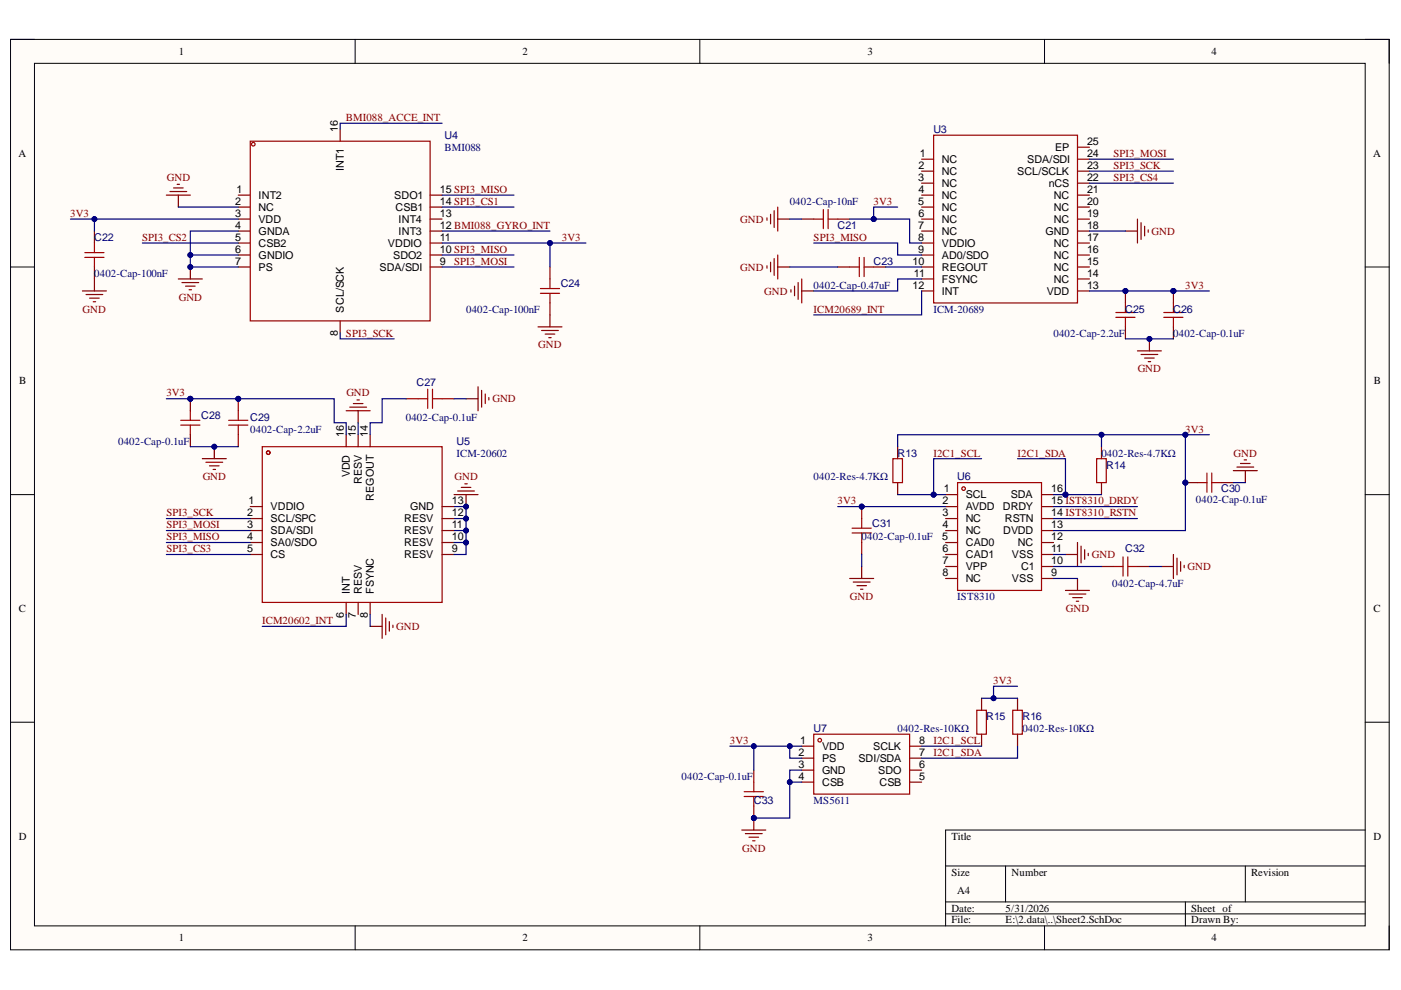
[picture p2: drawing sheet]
<svg xmlns="http://www.w3.org/2000/svg" width="297mm" height="210mm" viewBox="0 0 297 210" stroke-linecap="round" stroke-linejoin="round" font-family="sans-serif">
<defs><g id="words">
<g font-size="2.3">
<text x="37.9" y="11.7">1</text>
<text x="110.7" y="11.7">2</text>
<text x="183.9" y="11.7">3</text>
<text x="256.9" y="11.7">4</text>
<text x="71.7" y="27.9" transform="rotate(-90 71.7 27.9)">16</text>
<text x="3.9" y="33.3">A</text>
<text x="194.8" y="35.8">2</text>
<text x="195" y="33.3">1</text>
<text x="199.7" y="34.6">NC</text>
<text x="217.8" y="34.6">SDA/SDI</text>
<text x="223.7" y="32">EP</text>
<text x="230.5" y="35.8">23</text>
<text x="230.5" y="33.3">24</text>
<text x="230.5" y="30.8">25</text>
<text x="291.1" y="33.3">A</text>
<text x="50.2" y="40.9">1</text>
<text x="72.9" y="36.3" transform="rotate(-90 72.9 36.3)">INT1</text>
<text x="93.2" y="40.9">15 SPI3_MISO</text>
<text x="194.7" y="38.4">3</text>
<text x="194.8" y="40.9">4</text>
<text x="199.7" y="37.1">NC</text>
<text x="199.7" y="39.6">NC</text>
<text x="215.7" y="37.1">SCL/SCLK</text>
<text x="222.3" y="39.6">nCS</text>
<text x="230.5" y="40.9">21</text>
<text x="230.5" y="38.4">22</text>
<text x="49.8" y="43.5">2</text>
<text x="49.8" y="46">3</text>
<text x="54.8" y="42.2">INT2</text>
<text x="54.8" y="44.7">NC</text>
<text x="54.8" y="47.3">VDD</text>
<text x="83.6" y="42.2">SDO1</text>
<text x="83.8" y="44.7">CSB1</text>
<text x="84.5" y="47.3">INT4</text>
<text x="93.2" y="46">13</text>
<text x="93.2" y="43.5">14 SPI3_CS1</text>
<text x="194.7" y="43.5">5</text>
<text x="194.8" y="46">6</text>
<text x="199.7" y="42.2">NC</text>
<text x="199.7" y="44.7">NC</text>
<text x="199.7" y="47.3">NC</text>
<text x="223.4" y="47.3">NC</text>
<text x="223.4" y="44.7">NC</text>
<text x="223.4" y="42.2">NC</text>
<text x="230.5" y="46">19</text>
<text x="230.5" y="43.5">20</text>
<text x="49.8" y="48.5">4</text>
<text x="49.8" y="51.1">5</text>
<text x="49.8" y="53.6">6</text>
<text x="54.8" y="49.8">GNDA</text>
<text x="54.8" y="52.3">CSB2</text>
<text x="82.2" y="52.3">VDDIO</text>
<text x="84.5" y="49.8">INT3</text>
<text x="93.2" y="53.6">10 SPI3_MISO</text>
<text x="93.2" y="51.1">11</text>
<text x="93.2" y="48.5">12 BMI088_GYRO_INT</text>
<text x="194.7" y="48.5">7</text>
<text x="194.7" y="51.1">8</text>
<text x="194.7" y="53.6">9</text>
<text x="199.7" y="49.8">NC</text>
<text x="199.7" y="52.3">VDDIO</text>
<text x="221.7" y="49.8">GND</text>
<text x="223.4" y="52.3">NC</text>
<text x="230.5" y="53.6">16</text>
<text x="230.5" y="51.1">17</text>
<text x="230.5" y="48.5">18</text>
<text x="49.8" y="56.1">7</text>
<text x="54.8" y="54.9">GNDIO</text>
<text x="54.8" y="57.4">PS</text>
<text x="80.5" y="57.4">SDA/SDI</text>
<text x="83.3" y="54.9">SDO2</text>
<text x="93.2" y="56.1">9</text>
<text x="193.5" y="56.1">10</text>
<text x="193.7" y="58.7">11</text>
<text x="199.7" y="54.9">AD0/SDO</text>
<text x="199.7" y="57.4">REGOUT</text>
<text x="199.7" y="59.9">FSYNC</text>
<text x="223.4" y="59.9">NC</text>
<text x="223.4" y="57.4">NC</text>
<text x="223.4" y="54.9">NC</text>
<text x="230.5" y="58.7">14</text>
<text x="230.5" y="56.1">15</text>
<text x="193.5" y="61.2">12</text>
<text x="199.7" y="62.5">INT</text>
<text x="221.9" y="62.5">VDD</text>
<text x="230.5" y="61.2">13</text>
<text x="71.7" y="71.3" transform="rotate(-90 71.7 71.3)">8</text>
<text x="72.9" y="66.3" transform="rotate(-90 72.9 66.3)">SCL/SCK</text>
<text x="4.1" y="81.5">B</text>
<text x="291.3" y="81.5">B</text>
<text x="72.9" y="92.7" transform="rotate(-90 72.9 92.7)">16</text>
<text x="75.5" y="92.7" transform="rotate(-90 75.5 92.7)">15</text>
<text x="78" y="92.7" transform="rotate(-90 78 92.7)">14</text>
<text x="74.2" y="101.2" transform="rotate(-90 74.2 101.2)">VDD</text>
<text x="52.7" y="106.9">1</text>
<text x="76.7" y="102.6" transform="rotate(-90 76.7 102.6)">RESV</text>
<text x="79.3" y="106.2" transform="rotate(-90 79.3 106.2)">REGOUT</text>
<text x="95.8" y="106.9">13</text>
<text x="199.8" y="106.9">2</text>
<text x="200.1" y="104.4">1</text>
<text x="204.7" y="105.7">SCL</text>
<text x="214.3" y="105.7">SDA</text>
<text x="222.9" y="104.4">16</text>
<text x="222.9" y="106.9">15 IST8310_DRDY</text>
<text x="52.4" y="109.5">2</text>
<text x="52.4" y="112">3</text>
<text x="57.4" y="108.2">VDDIO</text>
<text x="57.4" y="110.8">SCL/SPC</text>
<text x="57.4" y="113.3">SDA/SDI</text>
<text x="85.7" y="113.3">RESV</text>
<text x="85.7" y="110.8">RESV</text>
<text x="87" y="108.2">GND</text>
<text x="95.8" y="112">11</text>
<text x="95.8" y="109.5">12</text>
<text x="199.8" y="112">4</text>
<text x="199.8" y="109.5">3</text>
<text x="204.7" y="113.3">NC</text>
<text x="204.7" y="110.8">NC</text>
<text x="204.7" y="108.2">AVDD</text>
<text x="212.6" y="108.2">DRDY</text>
<text x="212.7" y="113.3">DVDD</text>
<text x="213" y="110.8">RSTN</text>
<text x="222.9" y="109.5">14 IST8310_RSTN</text>
<text x="222.9" y="112">13</text>
<text x="52.4" y="114.6">4</text>
<text x="52.4" y="117.1">5</text>
<text x="57.4" y="115.8">SA0/SDO</text>
<text x="57.4" y="118.4">CS</text>
<text x="85.7" y="118.4">RESV</text>
<text x="85.7" y="115.8">RESV</text>
<text x="95.8" y="117.1">9</text>
<text x="95.8" y="114.6">10</text>
<text x="199.8" y="114.6">5</text>
<text x="199.8" y="119.6">7</text>
<text x="199.8" y="117.1">6</text>
<text x="204.7" y="118.4">CAD1</text>
<text x="204.7" y="115.8">CAD0</text>
<text x="214.6" y="118.4">VSS</text>
<text x="215.8" y="115.8">NC</text>
<text x="222.9" y="114.6">12</text>
<text x="222.9" y="117.1">11</text>
<text x="222.9" y="119.6">10</text>
<text x="74.2" y="126" transform="rotate(-90 74.2 126)">INT</text>
<text x="76.7" y="126" transform="rotate(-90 76.7 126)">RESV</text>
<text x="79.3" y="126" transform="rotate(-90 79.3 126)">FSYNC</text>
<text x="199.8" y="122.2">8</text>
<text x="204.7" y="123.4">NC</text>
<text x="204.7" y="120.9">VPP</text>
<text x="214.6" y="123.4">VSS</text>
<text x="216.5" y="120.9">C1</text>
<text x="222.9" y="122.2">9</text>
<text x="4" y="129.8">C</text>
<text x="72.9" y="131" transform="rotate(-90 72.9 131)">6</text>
<text x="75.5" y="131" transform="rotate(-90 75.5 131)">7</text>
<text x="78" y="131" transform="rotate(-90 78 131)">8</text>
<text x="291.2" y="129.8">C</text>
<text x="169.3" y="160.3">2</text>
<text x="169.6" y="157.8">1</text>
<text x="174.3" y="159">VDD</text>
<text x="174.3" y="161.6">PS</text>
<text x="182" y="161.6">SDI/SDA</text>
<text x="185.1" y="159">SCLK</text>
<text x="194.8" y="160.3">7</text>
<text x="194.8" y="157.8">8</text>
<text x="169.3" y="162.8">3</text>
<text x="169.3" y="165.4">4</text>
<text x="174.3" y="164.1">GND</text>
<text x="174.3" y="166.6">CSB</text>
<text x="186.2" y="164.1">SDO</text>
<text x="186.5" y="166.6">CSB</text>
<text x="194.8" y="165.4">5</text>
<text x="194.8" y="162.8">6</text>
<text x="4" y="178">D</text>
<text x="201.7" y="178">Title</text>
<text x="291.2" y="178">D</text>
<text x="201.7" y="185.7">Size</text>
<text x="214.5" y="185.7">Number</text>
<text x="265.2" y="185.7">Revision</text>
<text x="203" y="189.5">A4</text>
<text x="201.7" y="193.3">Date:</text>
<text x="201.7" y="195.8">File:</text>
<text x="213.2" y="193.3">5/31/2026</text>
<text x="213.2" y="195.8">E:\2.data\..\Sheet2.SchDoc</text>
<text x="252.6" y="193.3">Sheet of</text>
<text x="252.6" y="195.8">Drawn By:</text>
<text x="37.9" y="199.6">1</text>
<text x="110.7" y="199.6">2</text>
<text x="183.9" y="199.6">3</text>
<text x="256.9" y="199.6">4</text>
</g>
<g font-size="2.3" fill="#800000">
<text x="73.4" y="25.6">BMI088_ACCE_INT</text>
<text x="236.1" y="35.8">SPI3_SCK</text>
<text x="236.1" y="33.3">SPI3_MOSI</text>
<text x="35.4" y="38.4">GND</text>
<text x="236.1" y="38.4">SPI3_CS4</text>
<text x="14.9" y="46">3V3</text>
<text x="156.9" y="47.3">GND</text>
<text x="185.2" y="43.5">3V3</text>
<text x="30.1" y="51.1">SPI3_CS2</text>
<text x="119.1" y="51.1">3V3</text>
<text x="172.5" y="51.1">SPI3_MISO</text>
<text x="244.2" y="49.8">GND</text>
<text x="96.3" y="56.1">SPI3_MOSI</text>
<text x="156.9" y="57.4">GND</text>
<text x="37.9" y="63.7">GND</text>
<text x="162" y="62.5">GND</text>
<text x="251.3" y="61.2">3V3</text>
<text x="17.5" y="66.3">GND</text>
<text x="73.4" y="71.4">SPI3_SCK</text>
<text x="172.5" y="66.3">ICM20689_INT</text>
<text x="114.1" y="73.9">GND</text>
<text x="241.2" y="79">GND</text>
<text x="35.3" y="84">3V3</text>
<text x="73.4" y="84">GND</text>
<text x="104.4" y="85.3">GND</text>
<text x="251.3" y="91.7">3V3</text>
<text x="43" y="101.9">GND</text>
<text x="96.4" y="101.9">GND</text>
<text x="197.9" y="96.8">I2C1_SCL</text>
<text x="215.7" y="96.8">I2C1_SDA</text>
<text x="261.5" y="96.8">GND</text>
<text x="177.6" y="106.9">3V3</text>
<text x="35.3" y="112">SPI3_MOSI</text>
<text x="35.3" y="109.5">SPI3_SCK</text>
<text x="35.3" y="114.6">SPI3_MISO</text>
<text x="35.3" y="117.1">SPI3_CS3</text>
<text x="231.5" y="118.4">GND</text>
<text x="251.8" y="120.9">GND</text>
<text x="180.2" y="127.2">GND</text>
<text x="226" y="129.8">GND</text>
<text x="55.6" y="132.3">ICM20602_INT</text>
<text x="84" y="133.6">GND</text>
<text x="210.6" y="145">3V3</text>
<text x="154.7" y="157.8">3V3</text>
<text x="197.9" y="157.8">I2C1_SCL</text>
<text x="197.9" y="160.3">I2C1_SDA</text>
<text x="157.4" y="180.6">GND</text>
</g>
<g font-size="2.3" fill="#000080">
<text x="94.3" y="29.5">U4</text>
<text x="197.9" y="28.2">U3</text>
<text x="94.3" y="32">BMI088</text>
<text x="167.4" y="43.5">0402-Cap-10nF</text>
<text x="20" y="51.1">C22</text>
<text x="177.6" y="48.5">C21</text>
<text x="20" y="58.7">0402-Cap-100nF</text>
<text x="185.2" y="56.1">C23</text>
<text x="118.9" y="61">C24</text>
<text x="172.5" y="61.2">0402-Cap-0.47uF</text>
<text x="98.8" y="66.3">0402-Cap-100nF</text>
<text x="197.9" y="66.3">ICM-20689</text>
<text x="223.4" y="71.4">0402-Cap-2.2uF</text>
<text x="238.6" y="66.3">C25</text>
<text x="248.7" y="66.3">C26</text>
<text x="248.7" y="71.4">0402-Cap-0.1uF</text>
<text x="88.3" y="81.8">C27</text>
<text x="42.6" y="88.9">C28</text>
<text x="53" y="89.2">C29</text>
<text x="86" y="89.2">0402-Cap-0.1uF</text>
<text x="25" y="94.3">0402-Cap-0.1uF</text>
<text x="53" y="91.7">0402-Cap-2.2uF</text>
<text x="96.8" y="94.3">U5</text>
<text x="96.8" y="96.8">ICM-20602</text>
<text x="172.5" y="101.9">0402-Res-4.7KΩ</text>
<text x="190.3" y="96.8">R13</text>
<text x="203" y="101.9">U6</text>
<text x="233.5" y="96.8">0402-Res-4.7KΩ</text>
<text x="234.5" y="99.3">R14</text>
<text x="253.6" y="106.7">0402-Cap-0.1uF</text>
<text x="258.9" y="104.4">C30</text>
<text x="184.9" y="111.8">C31</text>
<text x="182.7" y="114.6">0402-Cap-0.1uF</text>
<text x="238.6" y="117.1">C32</text>
<text x="235.8" y="124.4">0402-Cap-4.7uF</text>
<text x="203" y="127.2">IST8310</text>
<text x="172.5" y="155.2">U7</text>
<text x="190.3" y="155.2">0402-Res-10KΩ</text>
<text x="209.1" y="152.7">R15</text>
<text x="216.8" y="152.7">R16</text>
<text x="216.8" y="155.2">0402-Res-10KΩ</text>
<text x="144.5" y="165.4">0402-Cap-0.1uF</text>
<text x="159.8" y="170.4">C33</text>
<text x="172.5" y="170.4">MS5611</text>
</g>
</g></defs>
<path d="M2.2 8.4h292.3v193h-292.3z" fill-rule="evenodd" fill="#fffcf8"/>
<path d="M2.2 8.4h292.3v193h-292.3z" fill="none" stroke="#000" stroke-width=".21"/>
<path d="M7.3 13.4h282.1v182.9h-282.1z" fill-rule="evenodd" fill="#fffcf8"/>
<g fill="none" stroke="#000" stroke-width=".21">
<path d="M2.2 8.3h5.1M7.3 13.4h282.1v182.9h-282.1zM75.3 8.3v5.1M148.4 8.3v5.1M221.5 8.4v5M289.4 8.4h5.1v5M2.2 56.6h5.1M289.4 56.6h5.1M2.2 104.9h5.1M289.4 104.9h5.1M2.2 153.1h5.1M289.4 153.1h5.1"/>
<path d="M289.4 176h-88.9v20.3M75.3 196.3v5.1M148.4 196.3v5.1M200.5 183.6h88.9M200.5 191.2h88.9M200.5 193.8h88.9M213.2 183.6v7.6M221.5 196.3v5.1M251.3 191.2v5.1M264 183.6v7.6M294.5 196.3v5.1"/>
</g>
<g fill="none" stroke="#800" stroke-width=".25">
<path d="M190.3 94.7v2.6M233.5 94.7v2.6M190.3 102.3v2.6M200.5 104.9h2.5M200.5 107.4h2.5M200.5 109.9h2.5M200.5 112.5h2.5M200.5 115h2.5M200.5 117.6h2.5M220.8 104.9h2.6M220.8 107.4h2.6M220.8 109.9h2.6"/>
<path d="M220.8 112.5h2.6M220.8 115h2.6M220.8 117.6h2.6M233.5 102.3v2.6M200.5 120.1h2.5M200.5 122.7h2.5M220.8 120.1h2.6M220.8 122.7h2.6"/>
</g>
<g fill="none" stroke="#a00000" stroke-width=".25">
<path d="M189.3 97.3h2v5h-2zM232.5 97.3h2.1v5h-2.1zM203 102.3h17.8v22.9h-17.8z"/>
<circle cx="204.3" cy="103.6" r=".38"/>
</g>
<circle cx="251.3" cy="102.3" r=".51" fill="#000080"/>
<circle cx="251.3" cy="102.3" r=".51" fill="none" stroke="#000080" stroke-width=".21"/>
<path d="M253.9 102.3h2M255.9 100.3v4.1M256.9 100.3v4.1M256.9 102.3h2" fill="none" stroke="#a00000" stroke-width=".25"/>
<path d="M251.3 102.3h2.6M258.9 102.3h2.6" fill="none" stroke="#800" stroke-width=".25"/>
<circle cx="251.3" cy="102.3" r=".51" fill="#000080"/>
<circle cx="251.3" cy="102.3" r=".51" fill="none" stroke="#000080" stroke-width=".21"/>
<path d="M261.5 99.8h5.1M262.2 99h3.6M263 98.3h2.1M263.8 97.5h.5M264 99.8v2.5" fill="none" stroke="#800000" stroke-width=".25"/>
<circle cx="182.7" cy="107.4" r=".51" fill="#000080"/>
<circle cx="182.7" cy="107.4" r=".51" fill="none" stroke="#000080" stroke-width=".21"/>
<path d="M180.7 112h4M180.7 113h4M182.7 109.9v2.1M182.7 113v2" fill="none" stroke="#a00000" stroke-width=".25"/>
<path d="M182.7 107.4v2.5" fill="none" stroke="#800" stroke-width=".25"/>
<circle cx="182.7" cy="107.4" r=".51" fill="#000080"/>
<circle cx="182.7" cy="107.4" r=".51" fill="none" stroke="#000080" stroke-width=".21"/>
<path d="M182.7 115v2.6M233.5 120.1h2.6M241.2 120.1h2.5" fill="none" stroke="#800" stroke-width=".25"/>
<g fill="none" stroke="#800000" stroke-width=".25">
<path d="M225.9 117.6h2.5M228.4 115v5.1M229.2 115.8v3.6M230 116.6v2M230.7 117.3v.5M248.8 117.6v5.1M249.5 118.3v3.6M250.3 119.1v2M251.1 119.9v.5M180.1 122.7h5.1M180.9 123.4h3.6M181.7 124.2h2"/>
<path d="M182.4 124.9h.6M182.7 120.1v2.6M225.9 125.2h5.1M226.7 125.9h3.5M227.4 126.7h2.1M228.2 127.5h.5M228.4 122.7v2.5M246.2 120.1h2.6"/>
</g>
<path d="M238.1 118.1v4M239.1 118.1v4M236.1 120.1h2M239.1 120.1h2.1" fill="none" stroke="#a00000" stroke-width=".25"/>
<circle cx="251.3" cy="92.2" r=".51" fill="#000080"/>
<circle cx="251.3" cy="92.2" r=".51" fill="none" stroke="#000080" stroke-width=".21"/>
<g fill="none" stroke="#a00000" stroke-width=".25">
<path d="M53.1 29.9h38.1v38.1h-38.1zM18 54.6h4.1M18 53.6h4.1M20 51.5v2.1M20 54.6v2M116.6 59.1v2.1M114.6 62.2h4M114.6 61.2h4M116.6 62.2v2M172.5 155.7h20.4v12.7h-20.4z"/>
<circle cx="53.7" cy="30.6" r=".38"/>
<circle cx="173.8" cy="156.9" r=".38"/>
</g>
<g fill="none" stroke="#800" stroke-width=".25">
<path d="M72.1 27.4v2.5M20 49v2.5M20 56.6v2.5M50.5 41.4h2.6M50.5 43.9h2.6M50.5 46.4h2.6M50.5 49h2.6M50.5 51.5h2.6M50.5 54.1h2.6M50.5 56.6h2.6M91.2 41.4h2.5M91.2 43.9h2.5"/>
<path d="M91.2 46.4h2.5M91.2 49h2.5M91.2 51.5h2.5M91.2 54.1h2.5M91.2 56.6h2.5M116.6 56.6v2.5M72.1 68v2.6M116.6 64.2v2.6M170 158.2h2.5M192.9 158.2h2.5M170 160.7h2.5M170 163.3h2.5"/>
<path d="M170 165.8h2.5M192.9 160.7h2.5M192.9 163.3h2.5M192.9 165.8h2.5"/>
</g>
<path d="M20 59.1v2.6M17.5 61.7h5.1M18.2 62.4h3.6M19 63.2h2M19.8 64h.5M114.1 69.3h5M114.8 70.1h3.6M115.6 70.8h2M116.3 71.6h.6M116.6 66.8v2.5" fill="none" stroke="#800000" stroke-width=".25"/>
<circle cx="159.8" cy="173.5" r=".51" fill="#000080"/>
<circle cx="159.8" cy="173.5" r=".51" fill="none" stroke="#000080" stroke-width=".21"/>
<path d="M157.8 167.9h4M157.8 168.9h4M159.8 165.8v2.1M159.8 168.9v2" fill="none" stroke="#a00000" stroke-width=".25"/>
<path d="M159.8 163.3v2.5M159.8 170.9v2.6" fill="none" stroke="#800" stroke-width=".25"/>
<circle cx="159.8" cy="173.5" r=".51" fill="#000080"/>
<circle cx="159.8" cy="173.5" r=".51" fill="none" stroke="#000080" stroke-width=".21"/>
<path d="M157.3 176h5.1M158 176.7h3.6M158.8 177.5h2M159.6 178.3h.5M159.8 173.5v2.5" fill="none" stroke="#800000" stroke-width=".25"/>
<circle cx="159.8" cy="173.5" r=".51" fill="#000080"/>
<circle cx="159.8" cy="173.5" r=".51" fill="none" stroke="#000080" stroke-width=".21"/>
<g fill="none" stroke="#800" stroke-width=".25">
<path d="M73.4 92.2v2.5M75.9 92.2v2.5M78.5 92.2v2.5M53.1 107.4h2.5M53.1 109.9h2.5M53.1 112.5h2.5M53.1 115h2.5M53.1 117.6h2.5M93.7 107.4h2.6M93.7 109.9h2.6M93.7 112.5h2.6M93.7 115h2.6"/>
<path d="M93.7 117.6h2.6M73.4 127.7v2.6M75.9 127.7v2.6M78.5 127.7v2.6M208.1 148v2.6M208.1 155.7v2.5M215.7 148v2.6M215.7 155.7v2.5"/>
</g>
<g fill="none" stroke="#a00000" stroke-width=".25">
<path d="M55.6 94.7h38.1v33h-38.1zM207.1 150.6h2v5.1h-2zM214.7 150.6h2.1v5.1h-2.1z"/>
<circle cx="56.9" cy="96" r=".38"/>
</g>
<path d="M96.3 104.9h5.1M97 104.1h3.6M97.8 103.3h2M98.6 102.6h.5M98.8 104.9v2.5" fill="none" stroke="#800000" stroke-width=".25"/>
<circle cx="98.8" cy="107.4" r=".51" fill="#000080"/>
<circle cx="98.8" cy="107.4" r=".51" fill="none" stroke="#000080" stroke-width=".21"/>
<circle cx="50.5" cy="84.5" r=".51" fill="#000080"/>
<circle cx="50.5" cy="84.5" r=".51" fill="none" stroke="#000080" stroke-width=".21"/>
<path d="M48.5 90.1h4.1M48.5 89.1h4.1M50.5 87.1v2M50.5 90.1v2.1" fill="none" stroke="#a00000" stroke-width=".25"/>
<path d="M50.5 84.5v2.6M50.5 92.2v2.5" fill="none" stroke="#800" stroke-width=".25"/>
<circle cx="50.5" cy="84.5" r=".51" fill="#000080"/>
<circle cx="50.5" cy="84.5" r=".51" fill="none" stroke="#000080" stroke-width=".21"/>
<circle cx="40.4" cy="84.5" r=".51" fill="#000080"/>
<circle cx="40.4" cy="84.5" r=".51" fill="none" stroke="#000080" stroke-width=".21"/>
<path d="M38.3 90.1h4.1M38.3 89.1h4.1M40.4 87.1v2M40.4 90.1v2.1" fill="none" stroke="#a00000" stroke-width=".25"/>
<path d="M40.4 84.5v2.6M40.4 92.2v2.5" fill="none" stroke="#800" stroke-width=".25"/>
<circle cx="40.4" cy="84.5" r=".51" fill="#000080"/>
<circle cx="40.4" cy="84.5" r=".51" fill="none" stroke="#000080" stroke-width=".21"/>
<path d="M42.9 97.2h5.1M43.7 98h3.5M44.4 98.8h2.1M45.2 99.5h.5M45.4 94.7v2.5" fill="none" stroke="#800000" stroke-width=".25"/>
<circle cx="45.4" cy="94.7" r=".51" fill="#000080"/>
<circle cx="45.4" cy="94.7" r=".51" fill="none" stroke="#000080" stroke-width=".21"/>
<g fill="none" stroke="#800000" stroke-width=".25">
<path d="M162.6 46.2v.5M163.4 45.4v2.1M164.1 44.7v3.5M164.9 43.9v5.1M164.9 46.4h2.5M73.4 87.1h5.1M74.2 86.3h3.5M74.9 85.6h2.1M75.7 84.8h.5M75.9 87.1v2.5M98.8 84.5h2.6M101.4 82v5.1"/>
<path d="M102.1 82.8v3.5M102.9 83.5v2.1M103.6 84.3v.5M78.5 132.8h2.5M81 130.3v5M81.8 131v3.6M82.5 131.8v2M83.3 132.6v.5"/>
</g>
<path d="M172.5 46.5h2.1M174.6 44.4v4.1M175.6 44.4v4.1M175.6 46.5h2M88.6 84.5h2.1M90.7 82.5v4.1M91.7 84.5h2M91.7 82.5v4.1" fill="none" stroke="#a00000" stroke-width=".25"/>
<path d="M170 46.4h2.5M177.6 46.5h2.5M86.1 84.5h2.5M93.7 84.5h2.6" fill="none" stroke="#800" stroke-width=".25"/>
<circle cx="248.8" cy="61.7" r=".51" fill="#000080"/>
<circle cx="248.8" cy="61.7" r=".51" fill="none" stroke="#000080" stroke-width=".21"/>
<path d="M246.7 67.3h4.1M246.7 66.3h4.1M248.8 64.2v2.1M248.8 67.3v2" fill="none" stroke="#a00000" stroke-width=".25"/>
<path d="M248.8 61.7v2.5M248.8 69.3v2.5" fill="none" stroke="#800" stroke-width=".25"/>
<circle cx="248.8" cy="61.7" r=".51" fill="#000080"/>
<circle cx="248.8" cy="61.7" r=".51" fill="none" stroke="#000080" stroke-width=".21"/>
<circle cx="238.6" cy="61.7" r=".51" fill="#000080"/>
<circle cx="238.6" cy="61.7" r=".51" fill="none" stroke="#000080" stroke-width=".21"/>
<path d="M236.6 67.3h4M236.6 66.3h4M238.6 64.2v2.1M238.6 67.3v2" fill="none" stroke="#a00000" stroke-width=".25"/>
<path d="M238.6 61.7v2.5M238.6 69.3v2.5" fill="none" stroke="#800" stroke-width=".25"/>
<circle cx="238.6" cy="61.7" r=".51" fill="#000080"/>
<circle cx="238.6" cy="61.7" r=".51" fill="none" stroke="#000080" stroke-width=".21"/>
<path d="M241.2 74.4h5M241.9 75.2h3.6M242.7 75.9h2M243.4 76.7h.6M243.7 71.8v2.6" fill="none" stroke="#800000" stroke-width=".25"/>
<circle cx="243.7" cy="71.9" r=".51" fill="#000080"/>
<circle cx="243.7" cy="71.9" r=".51" fill="none" stroke="#000080" stroke-width=".21"/>
<g fill="none" stroke="#800000" stroke-width=".25">
<path d="M36.8 39.8h2M37.6 39.1h.5M35.3 41.4h5.1M36 40.6h3.6M37.8 41.4v2.5M37.8 59.1h5.1M38.6 59.9h3.5M40.4 56.6v2.5M162.6 56.4v.5M163.4 55.6v2M164.1 54.8v3.6M164.9 54.1v5"/>
<path d="M164.9 56.6h2.5M169.2 59.9v3.6M170 59.1v5.1M238.6 49h2.6M241.2 46.5v5M241.9 47.2v3.6M242.7 48v2M243.4 48.7v.5M39.3 60.7h2.1M40.1 61.4h.5M167.7 61.4v.5M168.5 60.7v2"/>
<path d="M170 61.7h2.5"/>
</g>
<path d="M197.9 28.7h30.5v35.5h-30.5zM180.1 56.6h2.1M182.2 54.6v4M183.2 54.6v4M183.2 56.6h2" fill="none" stroke="#a00000" stroke-width=".25"/>
<g fill="none" stroke="#800" stroke-width=".25">
<path d="M195.4 33.8h2.5M195.4 36.3h2.5M195.4 38.8h2.5M228.4 33.8h2.6M228.4 36.3h2.6M228.4 38.8h2.6M228.4 31.2h2.6M177.6 56.6h2.5M185.2 56.6h2.6M195.4 56.6h2.5M195.4 41.4h2.5M195.4 43.9h2.5"/>
<path d="M195.4 46.5h2.5M195.4 49h2.5M195.4 51.5h2.5M195.4 54.1h2.5M195.4 59.1h2.5M228.4 56.6h2.6M228.4 41.4h2.6M228.4 43.9h2.6M228.4 46.5h2.6M228.4 49h2.6M228.4 51.5h2.6M228.4 54.1h2.6"/>
<path d="M228.4 59.1h2.6M195.4 61.7h2.5M228.4 61.7h2.6"/>
</g>
<circle cx="40.4" cy="56.6" r=".51" fill="#000080"/>
<circle cx="40.4" cy="56.6" r=".51" fill="none" stroke="#000080" stroke-width=".21"/>
<path d="M197.9 104.9h2.6" fill="none" stroke="#000080" stroke-width=".25"/>
<circle cx="197.9" cy="104.9" r=".51" fill="#000080"/>
<circle cx="197.9" cy="104.9" r=".51" fill="none" stroke="#000080" stroke-width=".21"/>
<path d="M223.4 104.9h2.5" fill="none" stroke="#000080" stroke-width=".25"/>
<circle cx="225.9" cy="104.9" r=".51" fill="#000080"/>
<circle cx="225.9" cy="104.9" r=".51" fill="none" stroke="#000080" stroke-width=".21"/>
<path d="M208.1 97.3h-10.2v7.6" fill="none" stroke="#000080" stroke-width=".25"/>
<circle cx="197.9" cy="104.9" r=".51" fill="#000080"/>
<circle cx="197.9" cy="104.9" r=".51" fill="none" stroke="#000080" stroke-width=".21"/>
<path d="M215.7 97.3h10.2v7.6" fill="none" stroke="#000080" stroke-width=".25"/>
<circle cx="225.9" cy="104.9" r=".51" fill="#000080"/>
<circle cx="225.9" cy="104.9" r=".51" fill="none" stroke="#000080" stroke-width=".21"/>
<path d="M223.4 107.4h17.8M225.9 104.9h7.6" fill="none" stroke="#000080" stroke-width=".25"/>
<circle cx="225.9" cy="104.9" r=".51" fill="#000080"/>
<circle cx="225.9" cy="104.9" r=".51" fill="none" stroke="#000080" stroke-width=".21"/>
<path d="M190.3 104.9h7.6" fill="none" stroke="#000080" stroke-width=".25"/>
<circle cx="197.9" cy="104.9" r=".51" fill="#000080"/>
<circle cx="197.9" cy="104.9" r=".51" fill="none" stroke="#000080" stroke-width=".21"/>
<path d="M177.6 107.4h22.9M223.4 109.9h17.8" fill="none" stroke="#000080" stroke-width=".25"/>
<circle cx="182.7" cy="107.4" r=".51" fill="#000080"/>
<circle cx="182.7" cy="107.4" r=".51" fill="none" stroke="#000080" stroke-width=".21"/>
<path d="M256.4 92.2h-66.1v2.5M223.4 117.6h2.5M223.4 120.1h10.1" fill="none" stroke="#000080" stroke-width=".25"/>
<circle cx="233.5" cy="92.2" r=".51" fill="#000080"/>
<circle cx="233.5" cy="92.2" r=".51" fill="none" stroke="#000080" stroke-width=".21"/>
<circle cx="251.3" cy="92.2" r=".51" fill="#000080"/>
<circle cx="251.3" cy="92.2" r=".51" fill="none" stroke="#000080" stroke-width=".21"/>
<path d="M30.2 51.5h20.3M93.7 51.5h30.5M93.7 43.9h15.3M93.7 54.1h15.3M93.7 41.4h15.3M93.7 56.6h15.3M72.1 70.6v1.2h11.5" fill="none" stroke="#000080" stroke-width=".25"/>
<circle cx="116.6" cy="51.5" r=".51" fill="#000080"/>
<circle cx="116.6" cy="51.5" r=".51" fill="none" stroke="#000080" stroke-width=".21"/>
<path d="M116.6 51.5v5.1" fill="none" stroke="#000080" stroke-width=".25"/>
<circle cx="116.6" cy="51.5" r=".51" fill="#000080"/>
<circle cx="116.6" cy="51.5" r=".51" fill="none" stroke="#000080" stroke-width=".21"/>
<path d="M93.7 26.1h-21.6v1.3M93.7 49h22.9M154.7 158.2h15.3" fill="none" stroke="#000080" stroke-width=".25"/>
<circle cx="167.4" cy="158.2" r=".51" fill="#000080"/>
<circle cx="167.4" cy="158.2" r=".51" fill="none" stroke="#000080" stroke-width=".21"/>
<circle cx="159.8" cy="158.2" r=".51" fill="#000080"/>
<circle cx="159.8" cy="158.2" r=".51" fill="none" stroke="#000080" stroke-width=".21"/>
<path d="M167.4 158.2v2.5h2.6" fill="none" stroke="#000080" stroke-width=".25"/>
<circle cx="167.4" cy="158.2" r=".51" fill="#000080"/>
<circle cx="167.4" cy="158.2" r=".51" fill="none" stroke="#000080" stroke-width=".21"/>
<path d="M170 163.3h-2.6v10.2h-7.6" fill="none" stroke="#000080" stroke-width=".25"/>
<circle cx="167.4" cy="165.8" r=".51" fill="#000080"/>
<circle cx="167.4" cy="165.8" r=".51" fill="none" stroke="#000080" stroke-width=".21"/>
<circle cx="159.8" cy="173.5" r=".51" fill="#000080"/>
<circle cx="159.8" cy="173.5" r=".51" fill="none" stroke="#000080" stroke-width=".21"/>
<path d="M167.4 165.8h2.6" fill="none" stroke="#000080" stroke-width=".25"/>
<circle cx="167.4" cy="165.8" r=".51" fill="#000080"/>
<circle cx="167.4" cy="165.8" r=".51" fill="none" stroke="#000080" stroke-width=".21"/>
<path d="M195.4 158.2h12.7M208.1 148h7.6M215.7 158.2v2.5h-20.3" fill="none" stroke="#000080" stroke-width=".25"/>
<circle cx="210.7" cy="148" r=".51" fill="#000080"/>
<circle cx="210.7" cy="148" r=".51" fill="none" stroke="#000080" stroke-width=".21"/>
<path d="M215.7 145.5h-5.1v2.5" fill="none" stroke="#000080" stroke-width=".25"/>
<circle cx="210.7" cy="148" r=".51" fill="#000080"/>
<circle cx="210.7" cy="148" r=".51" fill="none" stroke="#000080" stroke-width=".21"/>
<path d="M35.3 115h17.8M35.3 112.5h17.8M35.3 109.9h17.8M35.3 117.6h17.8M96.3 107.4h2.5v2.5h-2.5" fill="none" stroke="#000080" stroke-width=".25"/>
<circle cx="98.8" cy="107.4" r=".51" fill="#000080"/>
<circle cx="98.8" cy="107.4" r=".51" fill="none" stroke="#000080" stroke-width=".21"/>
<circle cx="98.8" cy="109.9" r=".51" fill="#000080"/>
<circle cx="98.8" cy="109.9" r=".51" fill="none" stroke="#000080" stroke-width=".21"/>
<path d="M98.8 109.9v2.6h-2.5" fill="none" stroke="#000080" stroke-width=".25"/>
<circle cx="98.8" cy="109.9" r=".51" fill="#000080"/>
<circle cx="98.8" cy="109.9" r=".51" fill="none" stroke="#000080" stroke-width=".21"/>
<circle cx="98.8" cy="112.5" r=".51" fill="#000080"/>
<circle cx="98.8" cy="112.5" r=".51" fill="none" stroke="#000080" stroke-width=".21"/>
<path d="M96.3 115h2.5" fill="none" stroke="#000080" stroke-width=".25"/>
<circle cx="98.8" cy="115" r=".51" fill="#000080"/>
<circle cx="98.8" cy="115" r=".51" fill="none" stroke="#000080" stroke-width=".21"/>
<path d="M98.8 112.5v5.1h-2.5" fill="none" stroke="#000080" stroke-width=".25"/>
<circle cx="98.8" cy="115" r=".51" fill="#000080"/>
<circle cx="98.8" cy="115" r=".51" fill="none" stroke="#000080" stroke-width=".21"/>
<circle cx="98.8" cy="112.5" r=".51" fill="#000080"/>
<circle cx="98.8" cy="112.5" r=".51" fill="none" stroke="#000080" stroke-width=".21"/>
<path d="M35.3 84.5h5.1M73.4 130.3v2.5h-17.8" fill="none" stroke="#000080" stroke-width=".25"/>
<circle cx="40.4" cy="84.5" r=".51" fill="#000080"/>
<circle cx="40.4" cy="84.5" r=".51" fill="none" stroke="#000080" stroke-width=".21"/>
<path d="M40.4 94.7h10.1M75.9 89.6v2.6" fill="none" stroke="#000080" stroke-width=".25"/>
<circle cx="45.4" cy="94.7" r=".51" fill="#000080"/>
<circle cx="45.4" cy="94.7" r=".51" fill="none" stroke="#000080" stroke-width=".21"/>
<path d="M40.4 84.5h30.5v5.1h2.5v2.6" fill="none" stroke="#000080" stroke-width=".25"/>
<circle cx="50.5" cy="84.5" r=".51" fill="#000080"/>
<circle cx="50.5" cy="84.5" r=".51" fill="none" stroke="#000080" stroke-width=".21"/>
<circle cx="40.4" cy="84.5" r=".51" fill="#000080"/>
<circle cx="40.4" cy="84.5" r=".51" fill="none" stroke="#000080" stroke-width=".21"/>
<path d="M231 61.7h17.8M86.1 84.5h-5.1v5.1h-2.5v2.6M78.5 130.3v2.5" fill="none" stroke="#000080" stroke-width=".25"/>
<circle cx="238.6" cy="61.7" r=".51" fill="#000080"/>
<circle cx="238.6" cy="61.7" r=".51" fill="none" stroke="#000080" stroke-width=".21"/>
<circle cx="248.8" cy="61.7" r=".51" fill="#000080"/>
<circle cx="248.8" cy="61.7" r=".51" fill="none" stroke="#000080" stroke-width=".21"/>
<path d="M238.6 71.8h10.2" fill="none" stroke="#000080" stroke-width=".25"/>
<circle cx="243.7" cy="71.9" r=".51" fill="#000080"/>
<circle cx="243.7" cy="71.9" r=".51" fill="none" stroke="#000080" stroke-width=".21"/>
<path d="M248.8 61.7h7.6" fill="none" stroke="#000080" stroke-width=".25"/>
<circle cx="248.8" cy="61.7" r=".51" fill="#000080"/>
<circle cx="248.8" cy="61.7" r=".51" fill="none" stroke="#000080" stroke-width=".21"/>
<path d="M172.5 51.5h17.8v2.6h5.1M185.2 46.5h7.7v5h2.5M231 49h7.6" fill="none" stroke="#000080" stroke-width=".25"/>
<circle cx="185.2" cy="46.5" r=".51" fill="#000080"/>
<circle cx="185.2" cy="46.5" r=".51" fill="none" stroke="#000080" stroke-width=".21"/>
<path d="M167.4 46.4h2.6M167.4 56.6h10.2M180.1 46.5h5.1M187.8 56.6h7.6" fill="none" stroke="#000080" stroke-width=".25"/>
<circle cx="185.2" cy="46.5" r=".51" fill="#000080"/>
<circle cx="185.2" cy="46.5" r=".51" fill="none" stroke="#000080" stroke-width=".21"/>
<path d="M190.3 43.9h-5.1v2.6M195.4 59.1h-5.1v2.6h-17.8" fill="none" stroke="#000080" stroke-width=".25"/>
<circle cx="185.2" cy="46.5" r=".51" fill="#000080"/>
<circle cx="185.2" cy="46.5" r=".51" fill="none" stroke="#000080" stroke-width=".21"/>
<path d="M251.3 92.2v20.3h-27.9" fill="none" stroke="#000080" stroke-width=".25"/>
<circle cx="251.3" cy="102.3" r=".51" fill="#000080"/>
<circle cx="251.3" cy="102.3" r=".51" fill="none" stroke="#000080" stroke-width=".21"/>
<circle cx="251.3" cy="92.2" r=".51" fill="#000080"/>
<circle cx="251.3" cy="92.2" r=".51" fill="none" stroke="#000080" stroke-width=".21"/>
<path d="M233.5 92.2v2.5" fill="none" stroke="#000080" stroke-width=".25"/>
<circle cx="233.5" cy="92.2" r=".51" fill="#000080"/>
<circle cx="233.5" cy="92.2" r=".51" fill="none" stroke="#000080" stroke-width=".21"/>
<path d="M159.8 158.2v5.1" fill="none" stroke="#000080" stroke-width=".25"/>
<circle cx="159.8" cy="158.2" r=".51" fill="#000080"/>
<circle cx="159.8" cy="158.2" r=".51" fill="none" stroke="#000080" stroke-width=".21"/>
<path d="M231 38.8h17.8M231 36.3h17.8M231 33.8h17.8M20 46.4v2.6M195.4 61.7v5.1h-22.9M96.3 84.5h2.5M182.7 117.6v2.5M261.5 102.3h2.5M223.4 122.7h5M243.7 120.1h2.5" fill="none" stroke="#000080" stroke-width=".25"/>
<circle cx="20" cy="46.4" r=".51" fill="#000080"/>
<circle cx="20" cy="46.4" r=".51" fill="none" stroke="#000080" stroke-width=".21"/>
<path d="M14.9 46.4h35.6M37.8 43.9h12.7" fill="none" stroke="#000080" stroke-width=".25"/>
<circle cx="20" cy="46.4" r=".51" fill="#000080"/>
<circle cx="20" cy="46.4" r=".51" fill="none" stroke="#000080" stroke-width=".21"/>
<path d="M40.4 54.1v2.5h10.1" fill="none" stroke="#000080" stroke-width=".25"/>
<circle cx="40.4" cy="56.6" r=".51" fill="#000080"/>
<circle cx="40.4" cy="56.6" r=".51" fill="none" stroke="#000080" stroke-width=".21"/>
<circle cx="40.4" cy="54.1" r=".51" fill="#000080"/>
<circle cx="40.4" cy="54.1" r=".51" fill="none" stroke="#000080" stroke-width=".21"/>
<path d="M50.5 49h-10.1v5.1h10.1" fill="none" stroke="#000080" stroke-width=".25"/>
<circle cx="40.4" cy="54.1" r=".51" fill="#000080"/>
<circle cx="40.4" cy="54.1" r=".51" fill="none" stroke="#000080" stroke-width=".21"/>
<use href="#words"/>
</svg>
